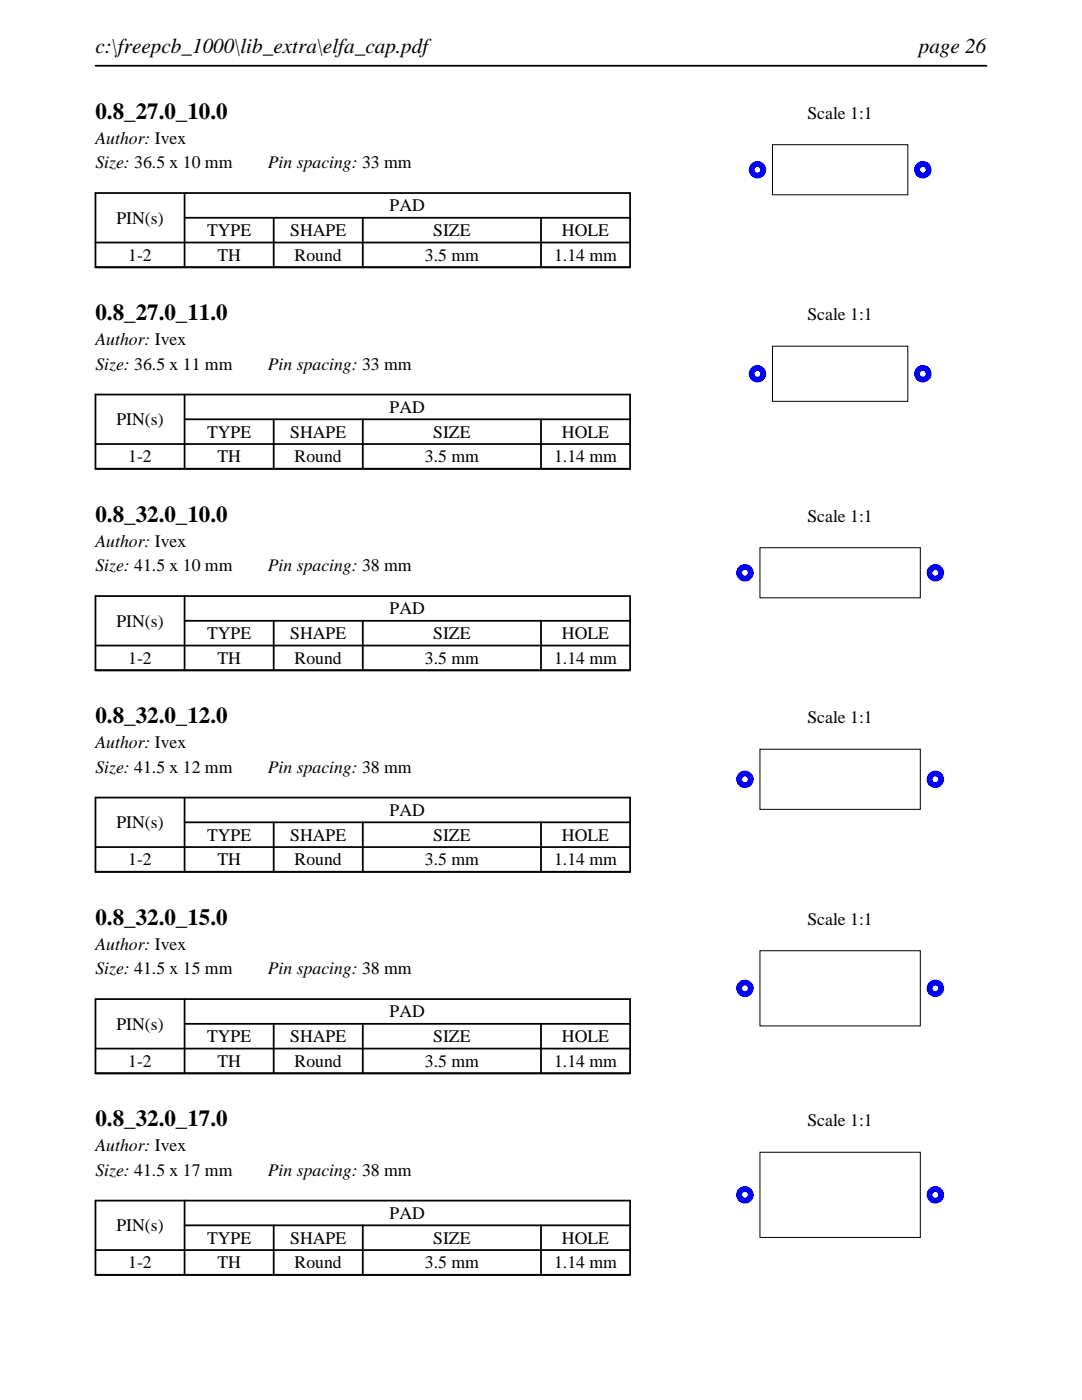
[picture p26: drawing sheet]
<svg xmlns="http://www.w3.org/2000/svg" width="216mm" height="279mm" viewBox="0 0 216 279" stroke-linecap="round" stroke-linejoin="round" font-family="sans-serif">
<defs><g id="words">
<g font-size="4.6">
<text x="19" y="23.7">0.8_27.0_10.0</text>
<text x="19" y="63.9">0.8_27.0_11.0</text>
<text x="19" y="104.1">0.8_32.0_10.0</text>
<text x="19" y="144.4">0.8_32.0_12.0</text>
<text x="19" y="184.6">0.8_32.0_15.0</text>
<text x="19" y="224.8">0.8_32.0_17.0</text>
</g>
<g font-size="4.2">
<text x="19" y="10.6">c:\freepcb_1000\lib_extra\elfa_cap.pdf</text>
<text x="183.3" y="10.6">page 26</text>
</g>
<g font-size="3.5">
<text x="161.1" y="23.7">Scale 1:1</text>
<text x="19" y="28.6">Author: Ivex</text>
<text x="19" y="33.6">Size: 36.5 x 10 mm</text>
<text x="53.4" y="33.6">Pin spacing: 33 mm</text>
<text x="23.2" y="44.6">PIN(s)</text>
<text x="41.3" y="47.1">TYPE</text>
<text x="57.9" y="47.1">SHAPE</text>
<text x="77.8" y="42.2">PAD</text>
<text x="86.4" y="47.1">SIZE</text>
<text x="112.1" y="47.1">HOLE</text>
<text x="25.6" y="52.1">1-2</text>
<text x="43.4" y="52.1">TH</text>
<text x="58.8" y="52.1">Round</text>
<text x="84.8" y="52.1">3.5 mm</text>
<text x="110.6" y="52.1">1.14 mm</text>
<text x="161.1" y="63.9">Scale 1:1</text>
<text x="19" y="68.9">Author: Ivex</text>
<text x="19" y="73.8">Size: 36.5 x 11 mm</text>
<text x="53.4" y="73.8">Pin spacing: 33 mm</text>
<text x="77.8" y="82.4">PAD</text>
<text x="23.2" y="84.8">PIN(s)</text>
<text x="41.3" y="87.3">TYPE</text>
<text x="57.9" y="87.3">SHAPE</text>
<text x="86.4" y="87.3">SIZE</text>
<text x="112.1" y="87.3">HOLE</text>
<text x="25.6" y="92.3">1-2</text>
<text x="43.4" y="92.3">TH</text>
<text x="58.8" y="92.3">Round</text>
<text x="84.8" y="92.3">3.5 mm</text>
<text x="110.6" y="92.3">1.14 mm</text>
<text x="161.1" y="104.1">Scale 1:1</text>
<text x="19" y="109.1">Author: Ivex</text>
<text x="19" y="114">Size: 41.5 x 10 mm</text>
<text x="53.4" y="114">Pin spacing: 38 mm</text>
<text x="23.2" y="125.1">PIN(s)</text>
<text x="77.8" y="122.6">PAD</text>
<text x="41.3" y="127.6">TYPE</text>
<text x="57.9" y="127.6">SHAPE</text>
<text x="86.4" y="127.6">SIZE</text>
<text x="112.1" y="127.6">HOLE</text>
<text x="25.6" y="132.5">1-2</text>
<text x="43.4" y="132.5">TH</text>
<text x="58.8" y="132.5">Round</text>
<text x="84.8" y="132.5">3.5 mm</text>
<text x="110.6" y="132.5">1.14 mm</text>
<text x="19" y="149.3">Author: Ivex</text>
<text x="161.1" y="144.4">Scale 1:1</text>
<text x="19" y="154.2">Size: 41.5 x 12 mm</text>
<text x="53.4" y="154.2">Pin spacing: 38 mm</text>
<text x="23.2" y="165.3">PIN(s)</text>
<text x="41.3" y="167.8">TYPE</text>
<text x="57.9" y="167.8">SHAPE</text>
<text x="77.8" y="162.8">PAD</text>
<text x="86.4" y="167.8">SIZE</text>
<text x="112.1" y="167.8">HOLE</text>
<text x="25.6" y="172.7">1-2</text>
<text x="43.4" y="172.7">TH</text>
<text x="58.8" y="172.7">Round</text>
<text x="84.8" y="172.7">3.5 mm</text>
<text x="110.6" y="172.7">1.14 mm</text>
<text x="161.1" y="184.6">Scale 1:1</text>
<text x="19" y="189.5">Author: Ivex</text>
<text x="19" y="194.5">Size: 41.5 x 15 mm</text>
<text x="53.4" y="194.5">Pin spacing: 38 mm</text>
<text x="77.8" y="203.1">PAD</text>
<text x="23.2" y="205.5">PIN(s)</text>
<text x="41.3" y="208">TYPE</text>
<text x="57.9" y="208">SHAPE</text>
<text x="86.4" y="208">SIZE</text>
<text x="112.1" y="208">HOLE</text>
<text x="25.6" y="212.9">1-2</text>
<text x="43.4" y="212.9">TH</text>
<text x="58.8" y="212.9">Round</text>
<text x="84.8" y="212.9">3.5 mm</text>
<text x="110.6" y="212.9">1.14 mm</text>
<text x="161.1" y="224.8">Scale 1:1</text>
<text x="19" y="229.7">Author: Ivex</text>
<text x="19" y="234.7">Size: 41.5 x 17 mm</text>
<text x="53.4" y="234.7">Pin spacing: 38 mm</text>
<text x="23.2" y="245.7">PIN(s)</text>
<text x="77.8" y="243.3">PAD</text>
<text x="41.3" y="248.2">TYPE</text>
<text x="57.9" y="248.2">SHAPE</text>
<text x="86.4" y="248.2">SIZE</text>
<text x="112.1" y="248.2">HOLE</text>
<text x="25.6" y="253.2">1-2</text>
<text x="43.4" y="253.2">TH</text>
<text x="58.8" y="253.2">Round</text>
<text x="84.8" y="253.2">3.5 mm</text>
<text x="110.6" y="253.2">1.14 mm</text>
</g>
</g></defs>
<path d="M19 13.1h177.8M19 38.5h106.7v14.8h-106.7zM36.8 38.5v14.8M19 48.4h106.7M36.8 43.5h88.9M54.6 43.5v9.8M72.4 43.5v9.8M107.9 43.5v9.8" fill="none" stroke="#000" stroke-width=".35"/>
<path d="M154.1 28.9h27v10h-27z" fill="none" stroke="#000" stroke-width=".2"/>
<g fill="#00f">
<path d="M149.4 33.9a1.75 1.75 0 0 0 3.5 0 1.75 1.75 0 0 0-3.5 0zM150.6 33.9a.57 .57 0 0 1 1.1 0 .57 .57 0 0 1-1.1 0z"/>
<path d="M182.4 33.9a1.75 1.75 0 0 0 3.5 0 1.75 1.75 0 0 0-3.5 0zM183.6 33.9a.57 .57 0 0 1 1.1 0 .57 .57 0 0 1-1.1 0z"/>
</g>
<path d="M19 78.7h106.7v14.9h-106.7zM36.8 78.7v14.9M19 88.6h106.7M36.8 83.7h88.9M54.6 83.7v9.9M72.4 83.7v9.9M107.9 83.7v9.9" fill="none" stroke="#000" stroke-width=".35"/>
<path d="M154.1 69.1h27v11h-27z" fill="none" stroke="#000" stroke-width=".2"/>
<g fill="#00f">
<path d="M149.4 74.6a1.75 1.75 0 0 0 3.5 0 1.75 1.75 0 0 0-3.5 0zM150.6 74.6a.57 .57 0 0 1 1.1 0 .57 .57 0 0 1-1.1 0z"/>
<path d="M182.4 74.6a1.75 1.75 0 0 0 3.5 0 1.75 1.75 0 0 0-3.5 0zM183.6 74.6a.57 .57 0 0 1 1.1 0 .57 .57 0 0 1-1.1 0z"/>
</g>
<path d="M19 119h106.7v14.8h-106.7zM36.8 119v14.8M19 128.8h106.7M36.8 123.9h88.9M54.6 123.9v9.9M72.4 123.9v9.9M107.9 123.9v9.9" fill="none" stroke="#000" stroke-width=".35"/>
<path d="M151.6 109.3h32v10h-32z" fill="none" stroke="#000" stroke-width=".2"/>
<g fill="#00f">
<path d="M146.9 114.3a1.75 1.75 0 0 0 3.5 0 1.75 1.75 0 0 0-3.5 0zM148.1 114.3a.57 .57 0 0 1 1.1 0 .57 .57 0 0 1-1.1 0z"/>
<path d="M184.9 114.3a1.75 1.75 0 0 0 3.5 0 1.75 1.75 0 0 0-3.5 0zM186.1 114.3a.57 .57 0 0 1 1.1 0 .57 .57 0 0 1-1.1 0z"/>
</g>
<path d="M19 159.2h106.7v14.8h-106.7zM36.8 159.2v14.8M19 169.1h106.7M36.8 164.1h88.9M54.6 164.1v9.9M72.4 164.1v9.9M107.9 164.1v9.9" fill="none" stroke="#000" stroke-width=".35"/>
<path d="M151.6 149.5h32v12h-32z" fill="none" stroke="#000" stroke-width=".2"/>
<g fill="#00f">
<path d="M146.9 155.5a1.75 1.75 0 0 0 3.5 0 1.75 1.75 0 0 0-3.5 0zM148.1 155.5a.57 .57 0 0 1 1.1 0 .57 .57 0 0 1-1.1 0z"/>
<path d="M184.9 155.5a1.75 1.75 0 0 0 3.5 0 1.75 1.75 0 0 0-3.5 0zM186.1 155.5a.57 .57 0 0 1 1.1 0 .57 .57 0 0 1-1.1 0z"/>
</g>
<path d="M19 199.4h106.7v14.8h-106.7zM36.8 199.4v14.8M19 209.3h106.7M36.8 204.3h88.9M54.6 204.3v9.9M72.4 204.3v9.9M107.9 204.3v9.9" fill="none" stroke="#000" stroke-width=".35"/>
<path d="M151.6 189.7h32v15h-32z" fill="none" stroke="#000" stroke-width=".2"/>
<g fill="#00f">
<path d="M146.9 197.2a1.75 1.75 0 0 0 3.5 0 1.75 1.75 0 0 0-3.5 0zM148.1 197.2a.57 .57 0 0 1 1.1 0 .57 .57 0 0 1-1.1 0z"/>
<path d="M184.9 197.2a1.75 1.75 0 0 0 3.5 0 1.75 1.75 0 0 0-3.5 0zM186.1 197.2a.57 .57 0 0 1 1.1 0 .57 .57 0 0 1-1.1 0z"/>
</g>
<path d="M19 239.6h106.7v14.8h-106.7zM36.8 239.6v14.8M19 249.5h106.7M36.8 244.5h88.9M54.6 244.5v9.9M72.4 244.5v9.9M107.9 244.5v9.9" fill="none" stroke="#000" stroke-width=".35"/>
<path d="M151.6 230h32v17h-32z" fill="none" stroke="#000" stroke-width=".2"/>
<g fill="#00f">
<path d="M146.9 238.5a1.75 1.75 0 0 0 3.5 0 1.75 1.75 0 0 0-3.5 0zM148.1 238.5a.57 .57 0 0 1 1.1 0 .57 .57 0 0 1-1.1 0z"/>
<path d="M184.9 238.5a1.75 1.75 0 0 0 3.5 0 1.75 1.75 0 0 0-3.5 0zM186.1 238.5a.57 .57 0 0 1 1.1 0 .57 .57 0 0 1-1.1 0z"/>
</g>
<use href="#words"/>
</svg>
